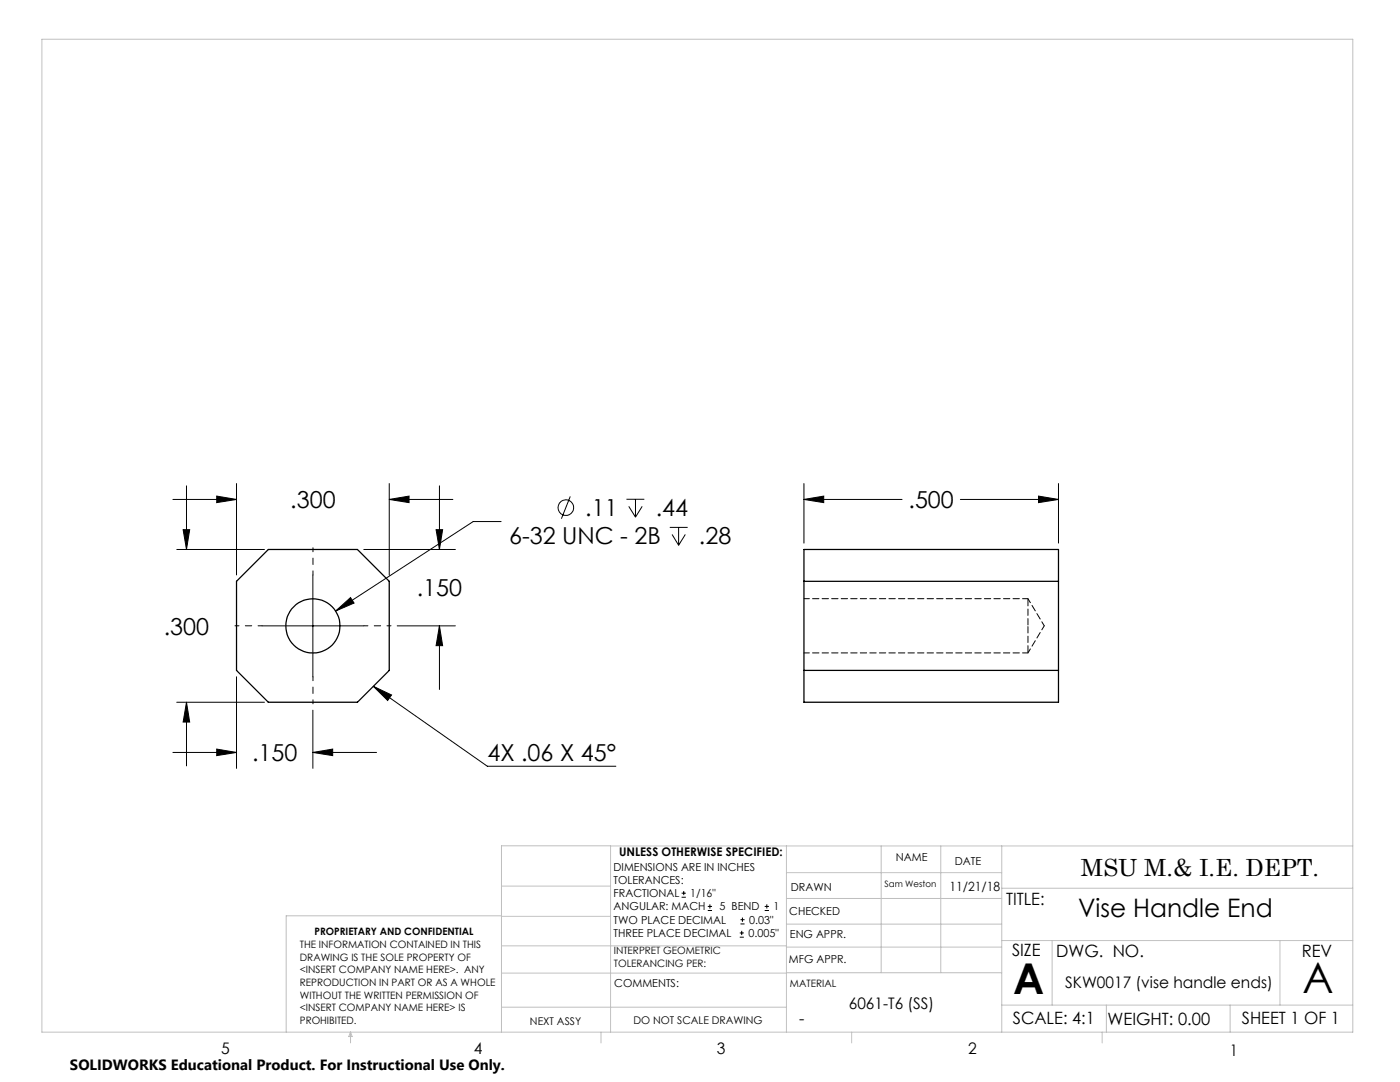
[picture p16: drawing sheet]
<svg xmlns="http://www.w3.org/2000/svg" width="279mm" height="216mm" viewBox="0 0 279 216" stroke-linecap="round" stroke-linejoin="round" font-family="sans-serif">
<defs><g id="words">
<g font-size="8.5">
<text x="202.2" y="198.3">A</text>
<text x="260" y="198.1">A</text>
</g>
<text font-size="5.1" x="215.2" y="183">Vise Handle End</text>
<g font-size="4.7">
<text x="57.9" y="101.4">.300</text>
<text x="181.3" y="101.4">.500</text>
<text x="116.8" y="103">.11</text>
<text x="130.9" y="103">.44</text>
<text x="101.6" y="108.6">6-32 UNC - 2B</text>
<text x="139.5" y="108.6">.28</text>
<text x="83.2" y="119">.150</text>
<text x="32.7" y="126.6">.300</text>
<text x="50.3" y="151.9">.150</text>
<text x="97.3" y="151.9">4X .06 X 45°</text>
<text x="215.7" y="174.7">MSU M.&amp; I.E. DEPT.</text>
</g>
<g font-size="3.4">
<text x="200.8" y="180.5">TITLE:</text>
<text x="202" y="190.8">SIZE</text>
<text x="210.8" y="190.9">DWG. NO.</text>
<text x="259.8" y="191">REV</text>
<text x="202.1" y="204.4">SCALE: 4:1</text>
<text x="221" y="204.5">WEIGHT: 0.00</text>
<text x="247.8" y="204.4">SHEET 1 OF 1</text>
</g>
<g font-size="3.2">
<text x="212.6" y="197.1">SKW0017 (vise handle ends)</text>
<text x="169.4" y="201.3">6061-T6 (SS)</text>
<text x="159.5" y="204.4">-</text>
<text x="44.2" y="210.4">5</text>
<text x="94.6" y="210.3">4</text>
<text x="143.1" y="210.4">3</text>
<text x="193.2" y="210.3">2</text>
<text x="245.4" y="210.6">1</text>
</g>
<text font-size="3" x="14" y="213.5">SOLIDWORKS Educational Product. For Instructional Use Only.</text>
<text font-size="2.5" x="189.5" y="177.8">11/21/18</text>
<text font-size="2.4" x="123.6" y="170.8">UNLESS OTHERWISE SPECIFIED:</text>
<g font-size="2.2">
<text x="122.5" y="173.7">DIMENSIONS ARE IN INCHES</text>
<text x="178.8" y="171.8">NAME</text>
<text x="190.6" y="172.5">DATE</text>
<text x="122.5" y="176.4">TOLERANCES:</text>
<text x="122.5" y="179">FRACTIONAL</text>
<text x="137.8" y="179">1/16&quot;</text>
<text x="157.8" y="177.8">DRAWN</text>
<text x="122.5" y="184.3">TWO PLACE DECIMAL</text>
<text x="122.5" y="181.7">ANGULAR: MACH</text>
<text x="143.6" y="181.7">5 BEND</text>
<text x="149.5" y="184.3">0.03&quot;</text>
<text x="154.4" y="181.7">1</text>
<text x="157.5" y="182.5">CHECKED</text>
<text x="122.5" y="187">THREE PLACE DECIMAL</text>
<text x="149.4" y="187">0.005&quot;</text>
<text x="157.6" y="187.2">ENG APPR.</text>
<text x="122.6" y="197">COMMENTS:</text>
<text x="157.4" y="192.2">MFG APPR.</text>
</g>
<g font-size="2.1">
<text x="105.8" y="204.5">NEXT ASSY</text>
<text x="126.4" y="204.3">DO NOT SCALE DRAWING</text>
</g>
<g font-size="2">
<text x="59.8" y="189.2">THE INFORMATION CONTAINED IN THIS</text>
<text x="59.8" y="191.7">DRAWING IS THE SOLE PROPERTY OF</text>
<text x="62.8" y="186.5">PROPRIETARY AND CONFIDENTIAL</text>
<text x="122.5" y="190.4">INTERPRET GEOMETRIC</text>
<text x="59.8" y="194.2">&lt;INSERT COMPANY NAME HERE&gt;. ANY</text>
<text x="59.8" y="196.8">REPRODUCTION IN PART OR AS A WHOLE</text>
<text x="122.5" y="192.9">TOLERANCING PER:</text>
<text x="157.7" y="197">MATERIAL</text>
<text x="59.8" y="199.3">WITHOUT THE WRITTEN PERMISSION OF</text>
<text x="59.8" y="201.8">&lt;INSERT COMPANY NAME HERE&gt; IS</text>
<text x="59.8" y="204.3">PROHIBITED.</text>
</g>
<text font-size="1.8" x="176.5" y="177.1">Sam Weston</text>
</g></defs>
<g fill="none" stroke="#000" stroke-width=".2">
<path d="M34.5 99.7h12.7M37.2 96.9v12.7M43.3 99l3.9 .7-3.9 .6zM47.2 96.5v18.2M77.7 99.7l3.9-.7v1.3zM77.7 99.7h12.7M77.7 96.5v18.2M87.7 96.9v12.7M113.8 99.1l-1.8 4.4M125 99.6h3.6M126.8 99.6v3.6M160.4 99.7l4-.7v1.3z"/>
<path d="M160.4 99.7h19.6M160.4 96.5v11.9M191.7 99.7h19.5M207.3 99l3.9 .7-3.9 .6zM211.2 96.5v11.9M35.3 109.6h17.5M36.5 105.7h1.4l-.7 3.9zM62.4 114.7v20.3M72.6 109.6h18.3M87 105.7h1.3l-.6 3.9zM100 104.1h-5.6l-27.4 17.8M125.5 101l1.3 2.2"/>
<path d="M128.2 101l-1.4 2.2M133.7 105.2h3.5M134.1 106.6l1.3 2.2M135.4 105.2v3.6M136.8 106.6l-1.4 2.2M47.2 135v18.3M52.3 124.9h20.3M67 121.9l3-2.7 .7 1.1zM74.5 136.9l3.6 1.8-.7 1.1zM74.5 136.9l22.8 16h25.6M79.3 124.9h11.6M87.7 124.9l.6 3.9h-1.3z"/>
<path d="M87.7 124.9v12.7M34.5 150.1h12.7M35.3 140.1h17.5M37.2 140.1l.7 4h-1.4zM37.2 140.1v12.7M43.3 149.5l3.9 .6-3.9 .7zM62.4 150.1l4-.6v1.3zM62.4 141.7v11.6M62.4 150.1h12.7M136 179h.9M136 178.2h.9M136.5 177.8v.8"/>
<path d="M141.3 181.7h.8M141.3 180.9h.8M141.7 180.4v.9M147.6 187h.8M147.6 186.2h.8M147.8 184.4h.8M147.8 183.5h.8M148 185.7v.9M148.2 183.1v.8M152.6 181.7h.9M152.6 180.9h.9M153 180.4v.9"/>
<circle cx="112.9" cy="101.3" r="1.56"/>
</g>
<path d="M62.5 114.7v-5.4M52.3 124.9h-5.4M62.5 135v5.4M72.6 124.9h5.4" fill="none" stroke="#000" stroke-width=".2" stroke-dasharray="15.2 1.3 1.3 1.3" stroke-dashoffset="14.4"/>
<g fill="none" stroke="#c0c0c0" stroke-width=".2">
<path d="M8.4 7.8h261.6v198.2h-261.6zM100.1 176.8h21.7M121.8 168.8v37.2M157 168.8v37.2M157 179.3h42.9M157 174.1h42.9M175.9 168.8v25.3M187.7 168.8v25.3M199.9 177.2h70.1M199.9 168.8v37.2M270 168.8h-169.9v37.2M100.1 194.2h56.9"/>
<path d="M100.1 188.7h56.9M100.1 182.8h21.7M100.1 182.7h-43v23.3M157 194.1h42.9M157 184.4h42.9M157 189h42.9M199.9 187.7h70.1M210 187.7v12.9M255.4 187.7v12.9M70 206v2.1M70 206l.3 .8h-.7zM100.1 201h56.9"/>
<path d="M119.9 206v2.1M170 206v2.1M199.9 200.6h70.1M220 206v2.1M220.8 200.6v5.4M245.5 200.6v5.4"/>
</g>
<path d="M37.2 140.1l.7 4h-1.4zM36.5 105.7h1.4l-.7 3.9zM67 121.9l3.7-1.6-.7-1.1zM74.5 136.9l3.6 1.8-.7 1.1zM43.3 99l3.9 .7-3.9 .6zM77.7 99.7l3.9-.7v1.3zM62.4 150.1l4-.6v1.3zM43.3 149.5l3.9 .6-3.9 .7zM87.7 124.9l.6 3.9h-1.3zM87 105.7h1.3l-.6 3.9zM207.3 99l3.9 .7-3.9 .6zM160.4 99.7l4-.7v1.3z" fill="#000"/>
<g fill="none" stroke="#000" stroke-width=".25">
<path d="M47.2 116l6.4-6.4h17.7l6.4 6.4v17.8l-6.4 6.3h-17.7l-6.4-6.3zM160.4 109.6h50.8v30.5h-50.8zM160.4 116h50.8M160.4 133.8h50.8"/>
<circle cx="62.4" cy="124.9" r="5.4"/>
</g>
<path d="M205.2 124.9v-5.4M205.2 130.3v-5.4" fill="none" stroke="#000" stroke-width=".2" stroke-dasharray="1.3 .6" stroke-dashoffset="-.2"/>
<path d="M205.2 130.3l3.2-5.4M208.4 124.9l-3.2-5.4" fill="none" stroke="#000" stroke-width=".2" stroke-dasharray="1.3 .6" stroke-dashoffset=".3"/>
<path d="M205.2 119.5h-44.8M160.4 130.3h44.8" fill="none" stroke="#000" stroke-width=".2" stroke-dasharray="1.3 .6" stroke-dashoffset=".2"/>
<use href="#words"/>
</svg>
